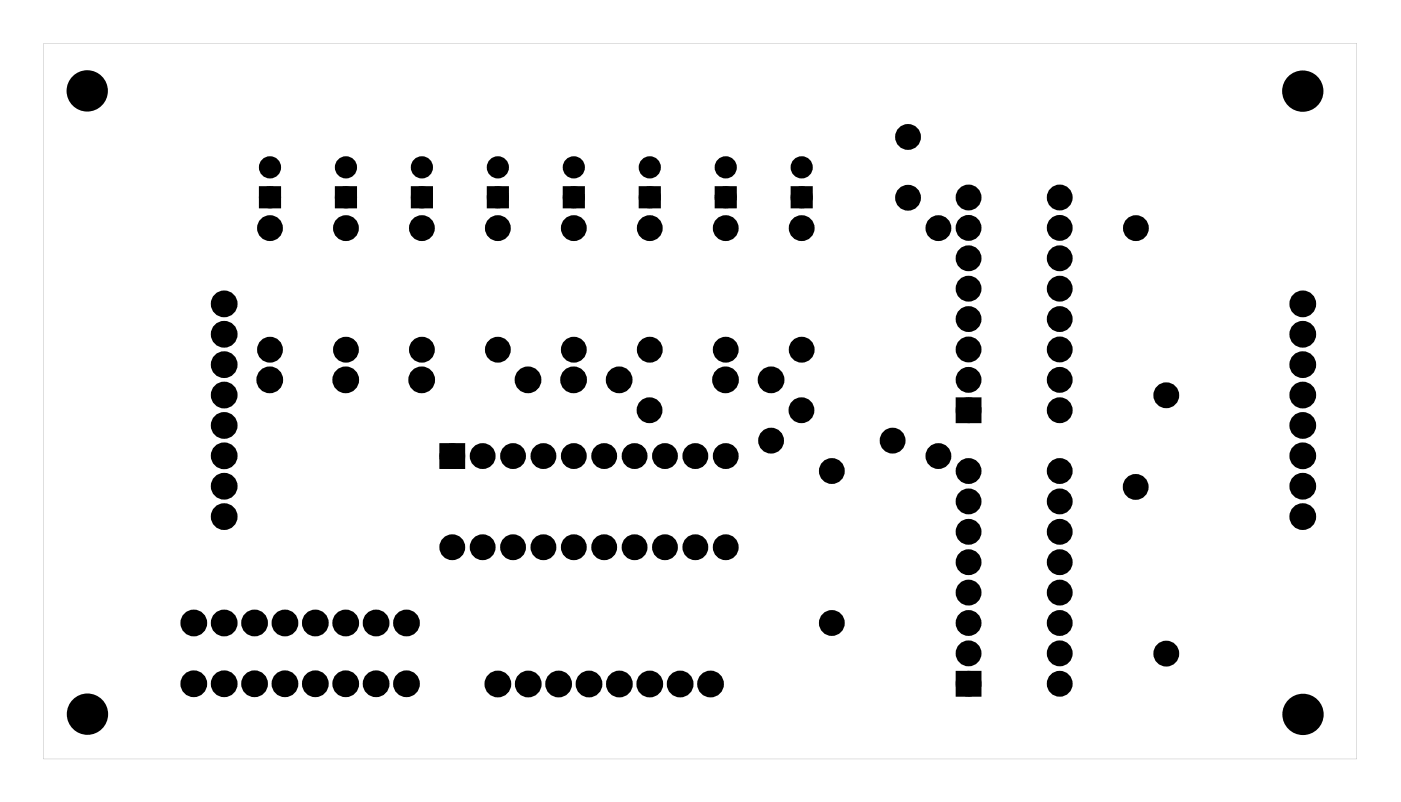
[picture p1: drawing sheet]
<svg xmlns="http://www.w3.org/2000/svg" width="117mm" height="67mm" viewBox="0 0 117 67" stroke-linecap="round" stroke-linejoin="round" font-family="sans-serif">
<g fill="#000">
<path d="M22 15.9h1.2v1.2h-1.2zM28.3 15.9h1.2v1.2h-1.2zM34.7 15.9h1.2v1.2h-1.2zM41 15.9h1.2v1.2h-1.2zM47.4 15.9h1.2v1.2h-1.2zM53.7 15.9h1.2v1.2h-1.2zM60.1 15.9h1.2v1.2h-1.2zM66.4 15.9h1.2v1.2h-1.2zM37.1 37.4h1.4v1.4h-1.4zM80.3 33.6h1.4v1.4h-1.4zM80.3 56.4h1.4v1.4h-1.4z"/>
<path d="M3.6 3.6v59.8h109.8v-59.8zM3.6 3.6h109.8v59.8h-109.8z"/>
</g>
<g fill="#000">
<circle cx="7.3" cy="7.6" r="1.6"/>
<circle cx="22.6" cy="19.1" r=".7"/>
<circle cx="22.6" cy="14" r=".6"/>
<circle cx="22.6" cy="16.5" r=".6"/>
<circle cx="28.9" cy="19.1" r=".7"/>
<circle cx="28.9" cy="14" r=".6"/>
<circle cx="28.9" cy="16.5" r=".6"/>
<circle cx="35.3" cy="19.1" r=".7"/>
<circle cx="35.3" cy="14" r=".6"/>
<circle cx="35.3" cy="16.5" r=".6"/>
<circle cx="41.6" cy="19.1" r=".7"/>
<circle cx="41.6" cy="14" r=".6"/>
<circle cx="41.6" cy="16.5" r=".6"/>
<circle cx="48" cy="19.1" r=".7"/>
<circle cx="48" cy="14" r=".6"/>
<circle cx="48" cy="16.5" r=".6"/>
<circle cx="54.3" cy="19.1" r=".7"/>
<circle cx="54.3" cy="14" r=".6"/>
<circle cx="54.3" cy="16.5" r=".6"/>
<circle cx="60.7" cy="19.1" r=".7"/>
<circle cx="60.7" cy="14" r=".6"/>
<circle cx="60.7" cy="16.5" r=".6"/>
<circle cx="67" cy="19.1" r=".7"/>
<circle cx="67" cy="14" r=".6"/>
<circle cx="67" cy="16.5" r=".6"/>
<circle cx="75.9" cy="16.5" r=".7"/>
<circle cx="75.9" cy="11.4" r=".7"/>
<circle cx="78.5" cy="19.1" r=".7"/>
<circle cx="81" cy="19" r=".7"/>
<circle cx="81" cy="16.5" r=".7"/>
<circle cx="88.6" cy="19" r=".7"/>
<circle cx="88.6" cy="16.5" r=".7"/>
<circle cx="95" cy="19.1" r=".7"/>
<circle cx="108.9" cy="7.6" r="1.6"/>
<circle cx="18.7" cy="33" r=".74"/>
<circle cx="18.7" cy="38.1" r=".74"/>
<circle cx="18.7" cy="35.6" r=".74"/>
<circle cx="18.7" cy="25.4" r=".74"/>
<circle cx="18.7" cy="27.9" r=".74"/>
<circle cx="18.7" cy="30.5" r=".74"/>
<circle cx="22.6" cy="31.7" r=".74"/>
<circle cx="22.6" cy="29.2" r=".7"/>
<circle cx="28.9" cy="31.7" r=".74"/>
<circle cx="28.9" cy="29.2" r=".7"/>
<circle cx="35.3" cy="31.7" r=".74"/>
<circle cx="35.3" cy="29.2" r=".7"/>
<circle cx="37.8" cy="38.1" r=".7"/>
<circle cx="40.4" cy="38.1" r=".7"/>
<circle cx="41.6" cy="29.2" r=".7"/>
<circle cx="42.9" cy="38.1" r=".7"/>
<circle cx="44.1" cy="31.7" r=".74"/>
<circle cx="45.4" cy="38.1" r=".7"/>
<circle cx="48" cy="31.7" r=".74"/>
<circle cx="48" cy="29.2" r=".7"/>
<circle cx="48" cy="38.1" r=".7"/>
<circle cx="50.5" cy="38.1" r=".7"/>
<circle cx="51.8" cy="31.7" r=".74"/>
<circle cx="53.1" cy="38.1" r=".7"/>
<circle cx="54.3" cy="34.3" r=".7"/>
<circle cx="54.3" cy="29.2" r=".7"/>
<circle cx="55.6" cy="38.1" r=".7"/>
<circle cx="58.1" cy="38.1" r=".7"/>
<circle cx="60.7" cy="31.7" r=".74"/>
<circle cx="60.7" cy="29.2" r=".7"/>
<circle cx="60.7" cy="38.1" r=".7"/>
<circle cx="64.5" cy="36.8" r=".7"/>
<circle cx="64.5" cy="31.7" r=".74"/>
<circle cx="67" cy="34.3" r=".7"/>
<circle cx="67" cy="29.2" r=".7"/>
<circle cx="69.5" cy="39.4" r=".7"/>
<circle cx="74.6" cy="36.8" r=".7"/>
<circle cx="78.5" cy="38.1" r=".7"/>
<circle cx="81" cy="31.7" r=".7"/>
<circle cx="81" cy="26.7" r=".7"/>
<circle cx="81" cy="34.3" r=".7"/>
<circle cx="81" cy="39.4" r=".7"/>
<circle cx="81" cy="29.2" r=".7"/>
<circle cx="81" cy="24.1" r=".7"/>
<circle cx="81" cy="21.6" r=".7"/>
<circle cx="88.6" cy="31.7" r=".7"/>
<circle cx="88.6" cy="26.7" r=".7"/>
<circle cx="88.6" cy="34.3" r=".7"/>
<circle cx="88.6" cy="39.4" r=".7"/>
<circle cx="88.6" cy="29.2" r=".7"/>
<circle cx="88.6" cy="24.1" r=".7"/>
<circle cx="88.6" cy="21.6" r=".7"/>
<circle cx="97.5" cy="33" r=".7"/>
<circle cx="108.9" cy="38.1" r=".74"/>
<circle cx="108.9" cy="33" r=".74"/>
<circle cx="108.9" cy="35.6" r=".74"/>
<circle cx="108.9" cy="30.5" r=".74"/>
<circle cx="108.9" cy="27.9" r=".74"/>
<circle cx="108.9" cy="25.4" r=".74"/>
<circle cx="7.3" cy="59.7" r="1.6"/>
<circle cx="16.2" cy="57.1" r=".74"/>
<circle cx="16.2" cy="52.1" r=".74"/>
<circle cx="18.7" cy="57.1" r=".74"/>
<circle cx="18.7" cy="52.1" r=".74"/>
<circle cx="18.7" cy="40.6" r=".74"/>
<circle cx="18.7" cy="43.2" r=".74"/>
<circle cx="21.3" cy="57.1" r=".74"/>
<circle cx="21.3" cy="52.1" r=".74"/>
<circle cx="23.8" cy="57.1" r=".74"/>
<circle cx="23.8" cy="52.1" r=".74"/>
<circle cx="26.4" cy="57.1" r=".74"/>
<circle cx="26.4" cy="52.1" r=".74"/>
<circle cx="28.9" cy="57.1" r=".74"/>
<circle cx="28.9" cy="52.1" r=".74"/>
<circle cx="31.4" cy="57.1" r=".74"/>
<circle cx="31.4" cy="52.1" r=".74"/>
<circle cx="34" cy="57.1" r=".74"/>
<circle cx="34" cy="52.1" r=".74"/>
<circle cx="37.8" cy="45.7" r=".7"/>
<circle cx="40.4" cy="45.7" r=".7"/>
<circle cx="41.6" cy="57.2" r=".74"/>
<circle cx="42.9" cy="45.7" r=".7"/>
<circle cx="44.2" cy="57.2" r=".74"/>
<circle cx="45.4" cy="45.7" r=".7"/>
<circle cx="46.7" cy="57.2" r=".74"/>
<circle cx="48" cy="45.7" r=".7"/>
<circle cx="49.2" cy="57.2" r=".74"/>
<circle cx="50.5" cy="45.7" r=".7"/>
<circle cx="51.8" cy="57.2" r=".74"/>
<circle cx="53.1" cy="45.7" r=".7"/>
<circle cx="54.3" cy="57.2" r=".74"/>
<circle cx="55.6" cy="45.7" r=".7"/>
<circle cx="56.9" cy="57.2" r=".74"/>
<circle cx="58.1" cy="45.7" r=".7"/>
<circle cx="59.4" cy="57.2" r=".74"/>
<circle cx="60.7" cy="45.7" r=".7"/>
<circle cx="69.5" cy="52.1" r=".7"/>
<circle cx="81" cy="52.1" r=".7"/>
<circle cx="81" cy="49.5" r=".7"/>
<circle cx="81" cy="41.9" r=".7"/>
<circle cx="81" cy="44.4" r=".7"/>
<circle cx="81" cy="47" r=".7"/>
<circle cx="81" cy="54.6" r=".7"/>
<circle cx="81" cy="57.1" r=".7"/>
<circle cx="88.6" cy="49.5" r=".7"/>
<circle cx="88.6" cy="52.1" r=".7"/>
<circle cx="88.6" cy="41.9" r=".7"/>
<circle cx="88.6" cy="44.4" r=".7"/>
<circle cx="88.6" cy="47" r=".7"/>
<circle cx="88.6" cy="54.6" r=".7"/>
<circle cx="88.6" cy="57.1" r=".7"/>
<circle cx="94.9" cy="40.7" r=".7"/>
<circle cx="97.5" cy="54.6" r=".7"/>
<circle cx="108.9" cy="43.2" r=".74"/>
<circle cx="108.9" cy="40.6" r=".74"/>
<circle cx="108.9" cy="59.7" r="1.6"/>
</g>
<g fill="none" stroke="#000" stroke-width=".76" stroke-linecap="butt">
<path d="M37.1 37.4h1.4v1.4h-1.4zM80.3 33.6h1.4v1.4h-1.4zM80.3 56.4h1.4v1.4h-1.4z"/>
<circle cx="22.6" cy="19.1" r=".7"/>
<circle cx="28.9" cy="19.1" r=".7"/>
<circle cx="35.3" cy="19.1" r=".7"/>
<circle cx="41.6" cy="19.1" r=".7"/>
<circle cx="48" cy="19.1" r=".7"/>
<circle cx="54.3" cy="19.1" r=".7"/>
<circle cx="60.7" cy="19.1" r=".7"/>
<circle cx="67" cy="19.1" r=".7"/>
<circle cx="75.9" cy="11.4" r=".7"/>
<circle cx="75.9" cy="16.5" r=".7"/>
<circle cx="78.5" cy="19.1" r=".7"/>
<circle cx="81" cy="16.5" r=".7"/>
<circle cx="81" cy="19" r=".7"/>
<circle cx="88.6" cy="19" r=".7"/>
<circle cx="88.6" cy="16.5" r=".7"/>
<circle cx="95" cy="19.1" r=".7"/>
<circle cx="18.7" cy="35.6" r=".74"/>
<circle cx="18.7" cy="38.1" r=".74"/>
<circle cx="18.7" cy="33" r=".74"/>
<circle cx="18.7" cy="25.4" r=".74"/>
<circle cx="18.7" cy="30.5" r=".74"/>
<circle cx="18.7" cy="27.9" r=".74"/>
<circle cx="22.6" cy="31.7" r=".74"/>
<circle cx="22.6" cy="29.2" r=".7"/>
<circle cx="28.9" cy="31.7" r=".74"/>
<circle cx="28.9" cy="29.2" r=".7"/>
<circle cx="35.3" cy="31.7" r=".74"/>
<circle cx="35.3" cy="29.2" r=".7"/>
<circle cx="37.8" cy="38.1" r=".7"/>
<circle cx="40.4" cy="38.1" r=".7"/>
<circle cx="41.6" cy="29.2" r=".7"/>
<circle cx="42.9" cy="38.1" r=".7"/>
<circle cx="44.1" cy="31.7" r=".74"/>
<circle cx="45.4" cy="38.1" r=".7"/>
<circle cx="48" cy="31.7" r=".74"/>
<circle cx="48" cy="29.2" r=".7"/>
<circle cx="48" cy="38.1" r=".7"/>
<circle cx="50.5" cy="38.1" r=".7"/>
<circle cx="51.8" cy="31.7" r=".74"/>
<circle cx="53.1" cy="38.1" r=".7"/>
<circle cx="54.3" cy="34.3" r=".7"/>
<circle cx="54.3" cy="29.2" r=".7"/>
<circle cx="55.6" cy="38.1" r=".7"/>
<circle cx="58.1" cy="38.1" r=".7"/>
<circle cx="60.7" cy="31.7" r=".74"/>
<circle cx="60.7" cy="29.2" r=".7"/>
<circle cx="60.7" cy="38.1" r=".7"/>
<circle cx="64.5" cy="36.8" r=".7"/>
<circle cx="64.5" cy="31.7" r=".74"/>
<circle cx="67" cy="34.3" r=".7"/>
<circle cx="67" cy="29.2" r=".7"/>
<circle cx="69.5" cy="39.4" r=".7"/>
<circle cx="74.6" cy="36.8" r=".7"/>
<circle cx="78.5" cy="38.1" r=".7"/>
<circle cx="81" cy="26.7" r=".7"/>
<circle cx="81" cy="21.6" r=".7"/>
<circle cx="81" cy="39.4" r=".7"/>
<circle cx="81" cy="29.2" r=".7"/>
<circle cx="81" cy="24.1" r=".7"/>
<circle cx="81" cy="31.7" r=".7"/>
<circle cx="81" cy="34.3" r=".7"/>
<circle cx="88.6" cy="24.1" r=".7"/>
<circle cx="88.6" cy="31.7" r=".7"/>
<circle cx="88.6" cy="29.2" r=".7"/>
<circle cx="88.6" cy="21.6" r=".7"/>
<circle cx="88.6" cy="39.4" r=".7"/>
<circle cx="88.6" cy="26.7" r=".7"/>
<circle cx="88.6" cy="34.3" r=".7"/>
<circle cx="97.5" cy="33" r=".7"/>
<circle cx="108.9" cy="38.1" r=".74"/>
<circle cx="108.9" cy="35.6" r=".74"/>
<circle cx="108.9" cy="33" r=".74"/>
<circle cx="108.9" cy="25.4" r=".74"/>
<circle cx="108.9" cy="27.9" r=".74"/>
<circle cx="108.9" cy="30.5" r=".74"/>
<circle cx="16.2" cy="57.1" r=".74"/>
<circle cx="16.2" cy="52.1" r=".74"/>
<circle cx="18.7" cy="57.1" r=".74"/>
<circle cx="18.7" cy="52.1" r=".74"/>
<circle cx="18.7" cy="40.6" r=".74"/>
<circle cx="18.7" cy="43.2" r=".74"/>
<circle cx="21.3" cy="57.1" r=".74"/>
<circle cx="21.3" cy="52.1" r=".74"/>
<circle cx="23.8" cy="52.1" r=".74"/>
<circle cx="23.8" cy="57.1" r=".74"/>
<circle cx="26.4" cy="57.1" r=".74"/>
<circle cx="26.4" cy="52.1" r=".74"/>
<circle cx="28.9" cy="57.1" r=".74"/>
<circle cx="28.9" cy="52.1" r=".74"/>
<circle cx="31.4" cy="57.1" r=".74"/>
<circle cx="31.4" cy="52.1" r=".74"/>
<circle cx="34" cy="57.1" r=".74"/>
<circle cx="34" cy="52.1" r=".74"/>
<circle cx="37.8" cy="45.7" r=".7"/>
<circle cx="40.4" cy="45.7" r=".7"/>
<circle cx="41.6" cy="57.2" r=".74"/>
<circle cx="42.9" cy="45.7" r=".7"/>
<circle cx="44.2" cy="57.2" r=".74"/>
<circle cx="45.4" cy="45.7" r=".7"/>
<circle cx="46.7" cy="57.2" r=".74"/>
<circle cx="48" cy="45.7" r=".7"/>
<circle cx="49.2" cy="57.2" r=".74"/>
<circle cx="50.5" cy="45.7" r=".7"/>
<circle cx="51.8" cy="57.2" r=".74"/>
<circle cx="53.1" cy="45.7" r=".7"/>
<circle cx="54.3" cy="57.2" r=".74"/>
<circle cx="55.6" cy="45.7" r=".7"/>
<circle cx="56.9" cy="57.2" r=".74"/>
<circle cx="58.1" cy="45.7" r=".7"/>
<circle cx="59.4" cy="57.2" r=".74"/>
<circle cx="60.7" cy="45.7" r=".7"/>
<circle cx="69.5" cy="52.1" r=".7"/>
<circle cx="81" cy="49.5" r=".7"/>
<circle cx="81" cy="41.9" r=".7"/>
<circle cx="81" cy="54.6" r=".7"/>
<circle cx="81" cy="47" r=".7"/>
<circle cx="81" cy="52.1" r=".7"/>
<circle cx="81" cy="44.4" r=".7"/>
<circle cx="81" cy="57.1" r=".7"/>
<circle cx="88.6" cy="54.6" r=".7"/>
<circle cx="88.6" cy="47" r=".7"/>
<circle cx="88.6" cy="52.1" r=".7"/>
<circle cx="88.6" cy="49.5" r=".7"/>
<circle cx="88.6" cy="41.9" r=".7"/>
<circle cx="88.6" cy="44.4" r=".7"/>
<circle cx="88.6" cy="57.1" r=".7"/>
<circle cx="94.9" cy="40.7" r=".7"/>
<circle cx="97.5" cy="54.6" r=".7"/>
<circle cx="108.9" cy="40.6" r=".74"/>
<circle cx="108.9" cy="43.2" r=".74"/>
</g>
<g fill="none" stroke="#000" stroke-width=".25">
<circle cx="7.3" cy="7.6" r="1.6"/>
<circle cx="108.9" cy="7.6" r="1.6"/>
<circle cx="7.3" cy="59.7" r="1.6"/>
<circle cx="108.9" cy="59.7" r="1.6"/>
</g>
<g fill="none" stroke="#000" stroke-width=".65" stroke-linecap="butt">
<path d="M22 15.9h1.2v1.2h-1.2zM28.3 15.9h1.2v1.2h-1.2zM34.7 15.9h1.2v1.2h-1.2zM41 15.9h1.2v1.2h-1.2zM47.4 15.9h1.2v1.2h-1.2zM53.7 15.9h1.2v1.2h-1.2zM60.1 15.9h1.2v1.2h-1.2zM66.4 15.9h1.2v1.2h-1.2z"/>
<circle cx="22.6" cy="14" r=".6"/>
<circle cx="22.6" cy="16.5" r=".6"/>
<circle cx="28.9" cy="14" r=".6"/>
<circle cx="28.9" cy="16.5" r=".6"/>
<circle cx="35.3" cy="14" r=".6"/>
<circle cx="35.3" cy="16.5" r=".6"/>
<circle cx="41.6" cy="14" r=".6"/>
<circle cx="41.6" cy="16.5" r=".6"/>
<circle cx="48" cy="14" r=".6"/>
<circle cx="48" cy="16.5" r=".6"/>
<circle cx="54.3" cy="14" r=".6"/>
<circle cx="54.3" cy="16.5" r=".6"/>
<circle cx="60.7" cy="14" r=".6"/>
<circle cx="60.7" cy="16.5" r=".6"/>
<circle cx="67" cy="14" r=".6"/>
<circle cx="67" cy="16.5" r=".6"/>
</g>
</svg>
